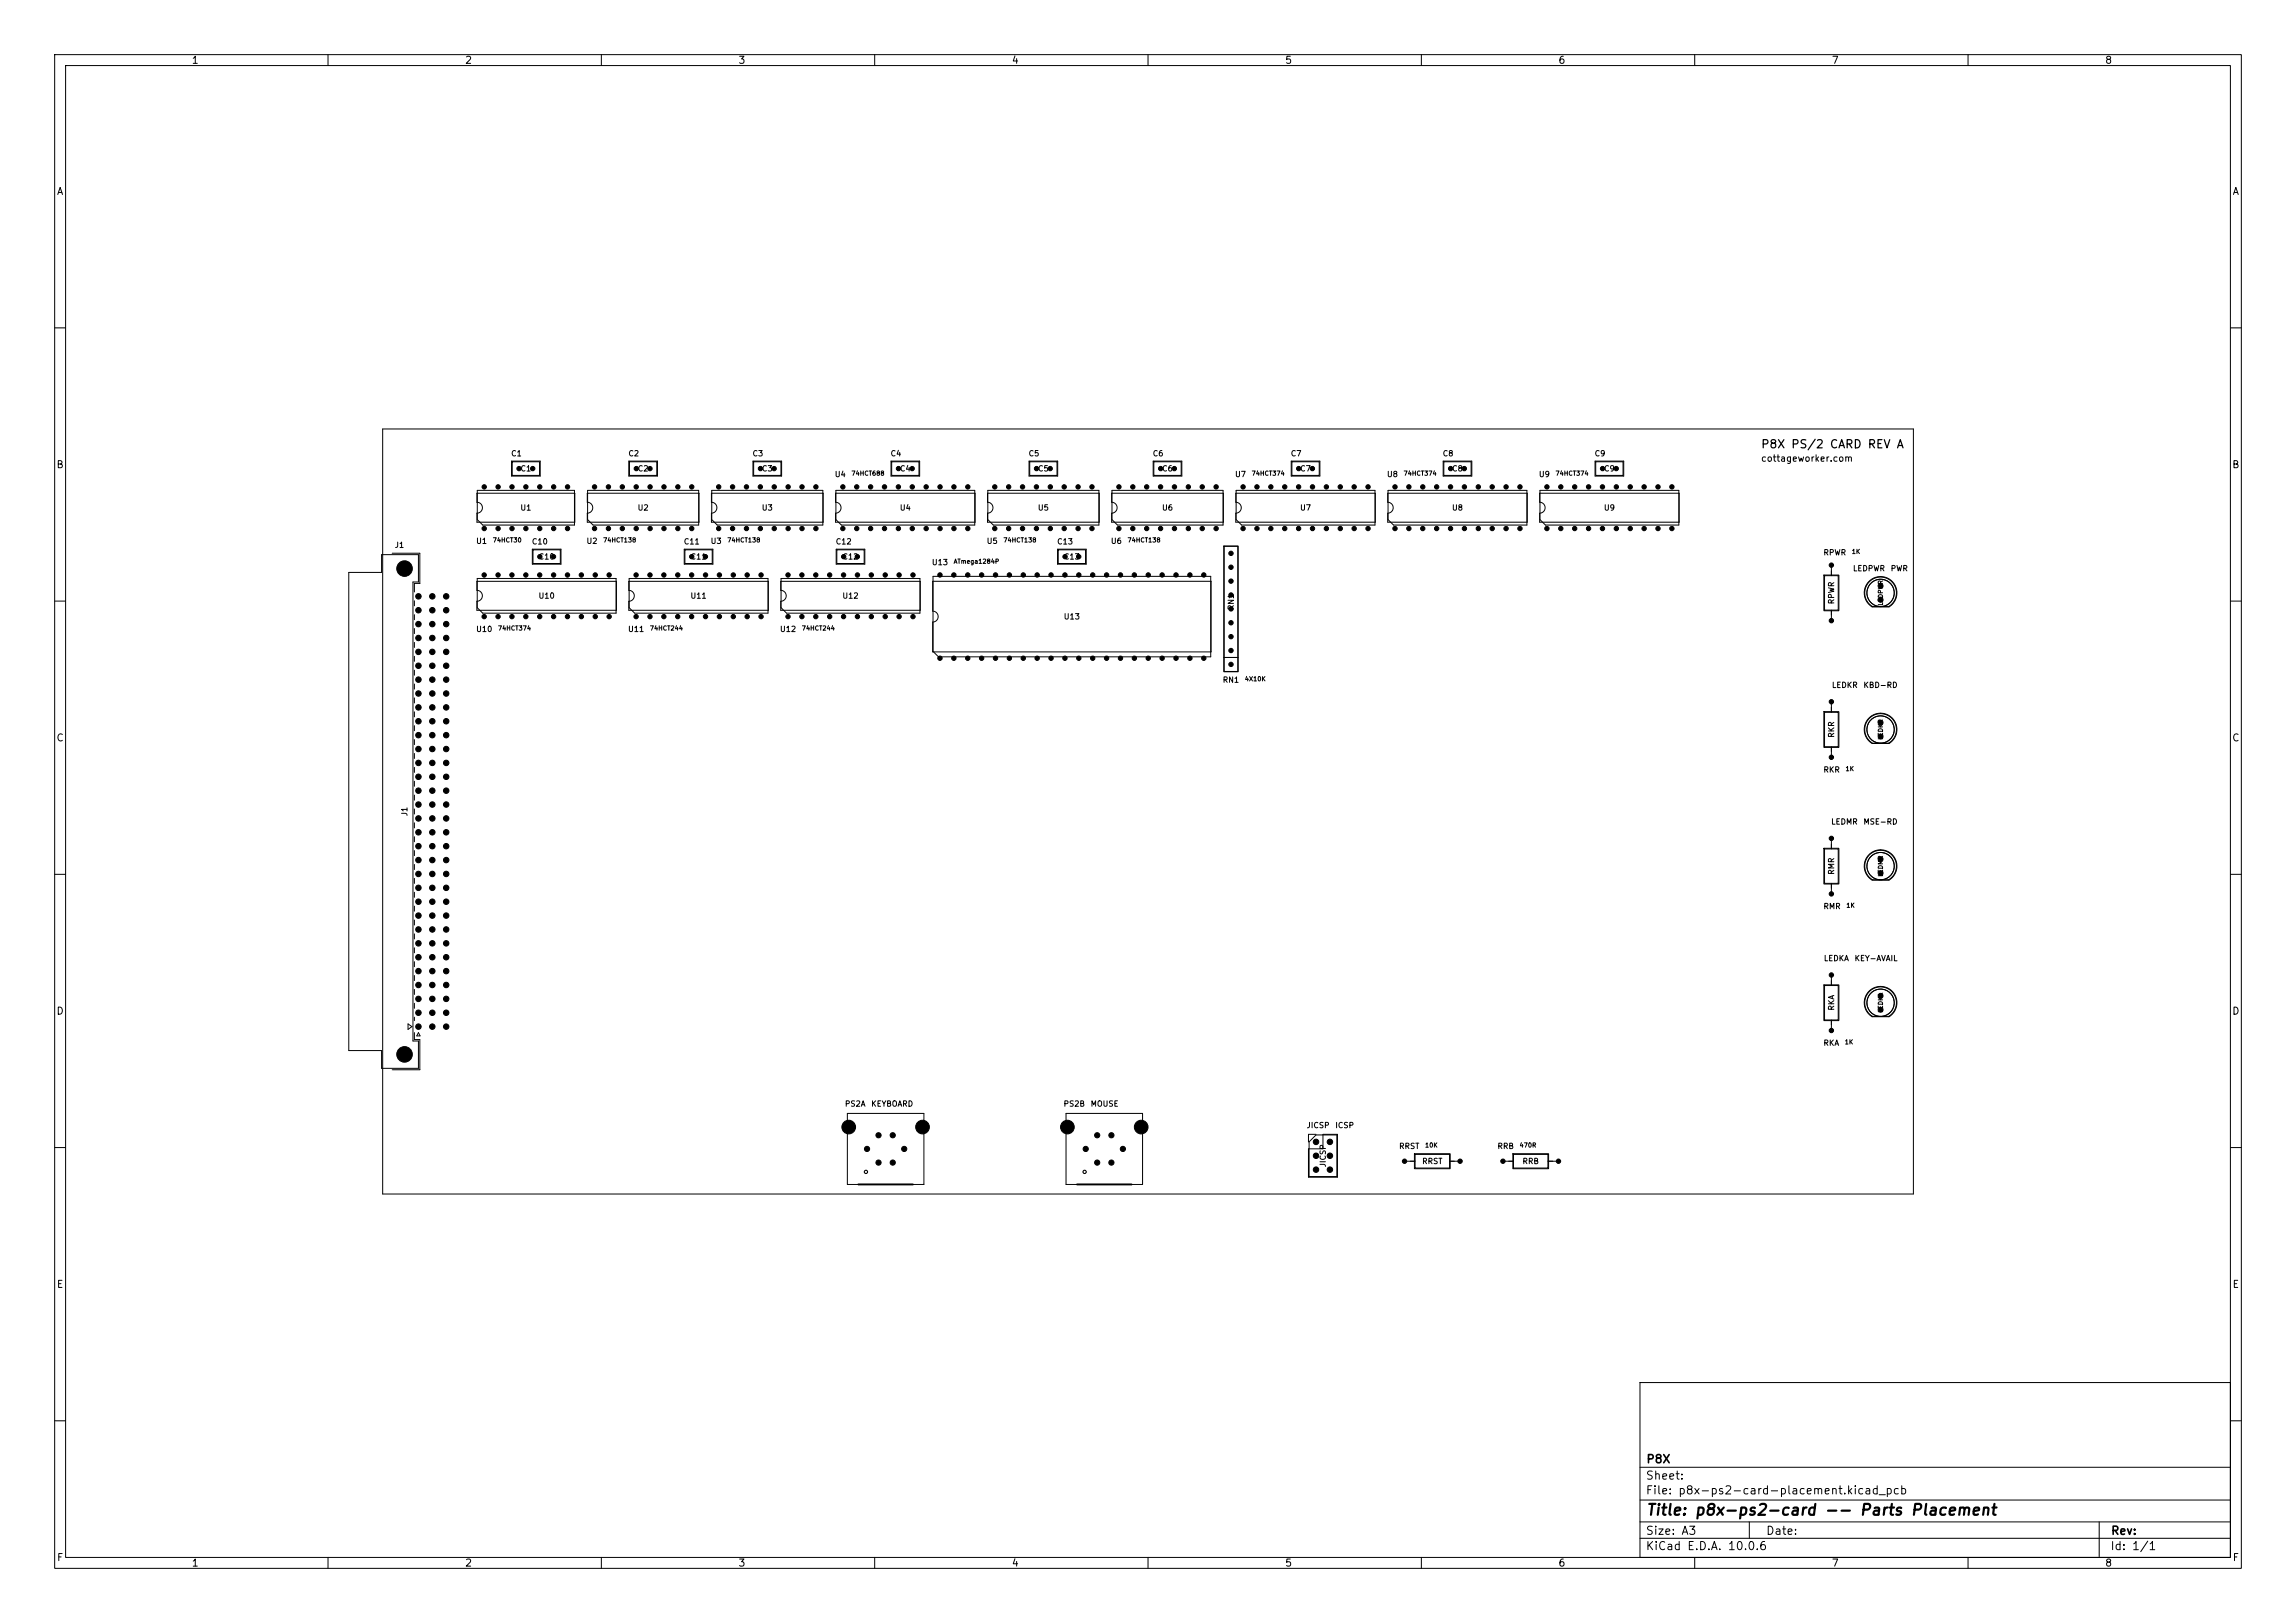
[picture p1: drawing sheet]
<svg xmlns="http://www.w3.org/2000/svg" width="420mm" height="297mm" viewBox="0 0 420 297" stroke-linecap="round" stroke-linejoin="round" font-family="sans-serif">
<defs><g id="words">
<text font-size="2" x="301" y="277.8">Title: p8x-ps2-card -- Parts Placement</text>
<g font-size="1.5">
<text x="322" y="82.4">P8X PS/2 CARD REV A</text>
<text x="301" y="268.1">P8X</text>
<text x="300.9" y="273.8">File: p8x-ps2-card-placement.kicad_pcb</text>
<text x="300.9" y="271.1">Sheet:</text>
<text x="300.9" y="281.2">Size: A3</text>
<text x="322.9" y="281.2">Date:</text>
<text x="386" y="281.2">Rev:</text>
<text x="300.9" y="284">KiCad E.D.A. 10.0.6</text>
<text x="385.9" y="284">Id: 1/1</text>
</g>
<g font-size="1.3">
<text x="35" y="12">1</text>
<text x="85" y="12">2</text>
<text x="135" y="12">3</text>
<text x="185" y="12">4</text>
<text x="235" y="12">5</text>
<text x="285" y="12">6</text>
<text x="335" y="12">7</text>
<text x="385" y="12">8</text>
<text x="10.3" y="36">A</text>
<text x="408.3" y="36">A</text>
<text x="10.2" y="86">B</text>
<text x="408.2" y="86">B</text>
<text x="10.2" y="136">C</text>
<text x="408.2" y="136">C</text>
<text x="10.2" y="186">D</text>
<text x="408.2" y="186">D</text>
<text x="10.3" y="236">E</text>
<text x="408.3" y="236">E</text>
<text x="10.3" y="286">F</text>
<text x="35" y="287">1</text>
<text x="85" y="287">2</text>
<text x="135" y="287">3</text>
<text x="185" y="287">4</text>
<text x="235" y="287">5</text>
<text x="285" y="287">6</text>
<text x="335" y="287">7</text>
<text x="385" y="287">8</text>
<text x="408.3" y="286">F</text>
</g>
<text font-size="1.2" x="322" y="84.8">cottageworker.com</text>
<g font-size="1">
<text x="93.4" y="83.7">C1</text>
<text x="114.8" y="83.7">C2</text>
<text x="137.6" y="83.7">C3</text>
<text x="162.8" y="83.7">C4</text>
<text x="188.1" y="83.7">C5</text>
<text x="210.8" y="83.7">C6</text>
<text x="236" y="83.7">C7</text>
<text x="263.8" y="83.7">C8</text>
<text x="291.6" y="83.7">C9</text>
<text x="95.1" y="86.5">C1</text>
<text x="116.6" y="86.5">C2</text>
<text x="139.3" y="86.5">C3</text>
<text x="152.6" y="87.5">U4</text>
<text x="164.5" y="86.5">C4</text>
<text x="189.8" y="86.5">C5</text>
<text x="212.5" y="86.5">C6</text>
<text x="225.8" y="87.5">U7</text>
<text x="237.7" y="86.5">C7</text>
<text x="253.6" y="87.5">U8</text>
<text x="265.5" y="86.5">C8</text>
<text x="281.4" y="87.5">U9</text>
<text x="293.3" y="86.5">C9</text>
<text x="95.1" y="93.7">U1</text>
<text x="116.5" y="93.7">U2</text>
<text x="139.3" y="93.7">U3</text>
<text x="164.5" y="93.7">U4</text>
<text x="189.8" y="93.7">U5</text>
<text x="212.5" y="93.7">U6</text>
<text x="237.7" y="93.7">U7</text>
<text x="265.5" y="93.7">U8</text>
<text x="293.3" y="93.7">U9</text>
<text x="72.1" y="100.5">J1</text>
<text x="87" y="99.8">U1</text>
<text x="97.2" y="99.9">C10</text>
<text x="107.2" y="99.8">U2</text>
<text x="125" y="99.9">C11</text>
<text x="129.9" y="99.8">U3</text>
<text x="152.8" y="99.9">C12</text>
<text x="180.4" y="99.8">U5</text>
<text x="193.3" y="99.9">C13</text>
<text x="203.1" y="99.8">U6</text>
<text x="333.5" y="101.9">RPWR</text>
<text x="98.4" y="102.6">C10</text>
<text x="126.2" y="102.6">C11</text>
<text x="154" y="102.6">C12</text>
<text x="170.4" y="103.7">U13</text>
<text x="194.5" y="102.6">C13</text>
<text x="338.8" y="104.8">LEDPWR</text>
<text x="345.8" y="104.8">PWR</text>
<text x="98.4" y="109.8">U10</text>
<text x="126.2" y="109.8">U11</text>
<text x="154" y="109.8">U12</text>
<text x="194.5" y="113.6">U13</text>
<text x="225.9" y="111.8" transform="rotate(-90 225.9 111.8)">RN1</text>
<text x="335.8" y="110.7" transform="rotate(-90 335.8 110.7)">RPWR</text>
<text x="87" y="115.9">U10</text>
<text x="114.8" y="115.9">U11</text>
<text x="142.6" y="115.9">U12</text>
<text x="223.6" y="125.2">RN1</text>
<text x="335" y="126.1">LEDKR</text>
<text x="340.8" y="126.1">KBD-RD</text>
<text x="335.8" y="135.1" transform="rotate(-90 335.8 135.1)">RKR</text>
<text x="333.5" y="141.6">RKR</text>
<text x="74.8" y="149.5" transform="rotate(-90 74.8 149.5)">J1</text>
<text x="334.9" y="151.1">LEDMR</text>
<text x="340.8" y="151.1">MSE-RD</text>
<text x="335.8" y="160.2" transform="rotate(-90 335.8 160.2)">RMR</text>
<text x="333.5" y="166.6">RMR</text>
<text x="333.5" y="176.1">LEDKA</text>
<text x="339.1" y="176.1">KEY-AVAIL</text>
<text x="335.8" y="185" transform="rotate(-90 335.8 185)">RKA</text>
<text x="333.5" y="191.6">RKA</text>
<text x="154.5" y="202.7">PS2A</text>
<text x="159.3" y="202.7">KEYBOARD</text>
<text x="194.5" y="202.7">PS2B</text>
<text x="199.4" y="202.7">MOUSE</text>
<text x="238.9" y="206.7">JICSP</text>
<text x="244.2" y="206.7">ICSP</text>
<text x="242.8" y="213.7" transform="rotate(-90 242.8 213.7)">JICSP</text>
<text x="255.8" y="210.5">RRST</text>
<text x="260" y="213.3">RRST</text>
<text x="273.8" y="210.5">RRB</text>
<text x="278.4" y="213.3">RRB</text>
</g>
<g font-size=".8">
<text x="155.7" y="87.2">74HCT688</text>
<text x="228.9" y="87.2">74HCT374</text>
<text x="256.7" y="87.2">74HCT374</text>
<text x="284.4" y="87.2">74HCT374</text>
<text x="90" y="99.4">74HCT30</text>
<text x="110.2" y="99.4">74HCT138</text>
<text x="132.9" y="99.4">74HCT138</text>
<text x="183.4" y="99.4">74HCT138</text>
<text x="206.2" y="99.4">74HCT138</text>
<text x="338.6" y="101.5">1K</text>
<text x="174.4" y="103.3">ATmega1284P</text>
<text x="344.6" y="110.9" transform="rotate(-90 344.6 110.9)">LEDPWR</text>
<text x="91" y="115.6">74HCT374</text>
<text x="118.8" y="115.6">74HCT244</text>
<text x="146.6" y="115.6">74HCT244</text>
<text x="227.6" y="124.9">4X10K</text>
<text x="344.6" y="135.5" transform="rotate(-90 344.6 135.5)">LEDKR</text>
<text x="337.5" y="141.3">1K</text>
<text x="344.6" y="160.5" transform="rotate(-90 344.6 160.5)">LEDMR</text>
<text x="337.6" y="166.3">1K</text>
<text x="344.6" y="185.4" transform="rotate(-90 344.6 185.4)">LEDKA</text>
<text x="337.4" y="191.3">1K</text>
<text x="260.6" y="210.2">10K</text>
<text x="277.9" y="210.2">470R</text>
</g>
</g></defs>
<g fill="none" stroke="#000" stroke-width=".18">
<path d="M10 10h400v277h-400zM12 12h396v273h-396zM60 10v2M110 10v2M160 10v2M210 10v2M260 10v2M310 10v2M360 10v2M10 60h2M70 78.5h280v140h-280zM408 60h2"/>
<path d="M87.2 90.3h17.9v5.3h-17.9v-1.7a1 1 0 0 0 1-1 1 1 0 0 0-1-1zM87.3 89.7h17.8v6.4h-16.8l-1-1zM93.6 84.4h5.2v2.7h-5.2zM93.7 84.5h5v2.5h-5zM107.4 90.3h20.5v5.3h-20.5v-1.7a1 1 0 0 0 1-1 1 1 0 0 0-1-1zM107.5 89.7h20.3v6.4h-19.3l-1-1zM115 84.4h5.3v2.7h-5.3zM115.1 84.5h5v2.5h-5zM130.1 90.3h20.5v5.3h-20.5v-1.7a1 1 0 0 0 1-1 1 1 0 0 0-1-1zM130.2 89.7h20.3v6.4h-19.3l-1-1zM137.7 84.4h5.3v2.7h-5.3zM137.9 84.5h5v2.5h-5z"/>
<path d="M152.8 90.3h25.6v5.3h-25.6v-1.7a1 1 0 0 0 1-1 1 1 0 0 0-1-1zM152.9 89.7h25.4v6.4h-24.4l-1-1zM163 84.4h5.2v2.7h-5.2zM163.1 84.5h5v2.5h-5zM180.6 90.3h20.5v5.3h-20.5v-1.7a1 1 0 0 0 1-1 1 1 0 0 0-1-1zM180.7 89.7h20.3v6.4h-19.3l-1-1zM188.2 84.4h5.3v2.7h-5.3zM188.4 84.5h5v2.5h-5zM203.3 90.3h20.5v5.3h-20.5v-1.7a1 1 0 0 0 1-1 1 1 0 0 0-1-1zM203.4 89.7h20.3v6.4h-19.3l-1-1zM210.9 84.4h5.3v2.7h-5.3zM211.1 84.5h5v2.5h-5z"/>
<path d="M223.9 99.9h2.6v23h-2.6zM223.9 100h2.5v22.9h-2.5zM226.1 90.3h25.5v5.3h-25.5v-1.7a1 1 0 0 0 1-1 1 1 0 0 0-1-1zM226.1 89.7h25.4v6.4h-24.4l-1-1zM236.2 84.4h5.2v2.7h-5.2zM236.3 84.5h5v2.5h-5zM253.8 90.3h25.6v5.3h-25.6v-1.7a1 1 0 0 0 1-1 1 1 0 0 0-1-1zM253.9 89.7h25.4v6.4h-24.4l-1-1zM264 84.4h5.2v2.7h-5.2zM264.1 84.5h5v2.5h-5zM281.6 90.3h25.6v5.3h-25.6v-1.7a1 1 0 0 0 1-1 1 1 0 0 0-1-1zM281.7 89.7h25.4v6.4h-24.4l-1-1z"/>
<path d="M291.8 84.4h5.2v2.7h-5.2zM291.9 84.5h5v2.5h-5zM10 110h2M63.8 104.7h6v-3.2h6.7v5h-1v84h1v5h-6.7v-3.2h-6zM71.7 101.2h5.1v5.6h-1v1.5M75.8 109.9v1M75.8 112.5v.9M75.8 115v.9M75.8 117.6v.9M87.2 106.4h25.6v5.3h-25.6v-1.7a1 1 0 0 0 1-1 1 1 0 0 0-1-1zM87.3 105.9h25.4v6.3h-24.4l-1-1zM97.4 100.5h5.2v2.7h-5.2z"/>
<path d="M97.5 100.6h5v2.5h-5zM115 106.4h25.5v5.3h-25.5v-1.7a1 1 0 0 0 1-1 1 1 0 0 0-1-1zM115.1 105.9h25.4v6.3h-24.4l-1-1zM125.2 100.5h5.2v2.7h-5.2zM125.3 100.6h5v2.5h-5zM142.8 106.4h25.5v5.3h-25.5v-1.7a1 1 0 0 0 1-1 1 1 0 0 0-1-1zM142.9 105.9h25.4v6.3h-24.4l-1-1zM153 100.5h5.2v2.7h-5.2zM153.1 100.6h5v2.5h-5zM170.6 106.4h50.9v12.9h-50.9v-5.5a1 1 0 0 0 1-1 1 1 0 0 0-1-1zM170.7 105.5h50.8v14.7h-49.8l-1-1zM193.4 100.5h5.3v2.7h-5.3z"/>
<path d="M193.6 100.6h5v2.5h-5zM333.6 105.2h2.8v6.6h-2.8zM333.8 105.4h2.5v6.3h-2.5zM335 103.4v1.9M335 111.7v1.9M341.9 106.4a2.99 2.99 0 0 1 4.5 .3 2.99 2.99 0 0 1-.9 4.4h-3a2.99 2.99 0 0 1-.6-4.7zM341.9 106.5a2.9 2.9 0 0 1 4.4 .2 2.9 2.9 0 0 1-.8 4.3h-3a2.9 2.9 0 0 1-.6-4.5zM408 110h2M75.8 120.1v.9M75.8 122.6v1M75.8 125.2v.9M75.8 127.7v.9"/>
<path d="M75.8 130.3v.9M75.8 132.8v.9M75.8 135.3v1M75.8 137.9v.9M223.9 120.3h2.6M333.6 130.2h2.8v6.6h-2.8zM333.8 130.4h2.5v6.2h-2.5zM335 128.4v2M335 136.6v2M341.9 131.4a2.99 2.99 0 0 1 4.5 .3 2.99 2.99 0 0 1-.9 4.4h-3a2.99 2.99 0 0 1-.6-4.7zM341.9 131.5a2.9 2.9 0 0 1 4.4 .2 2.9 2.9 0 0 1-.8 4.3h-3a2.9 2.9 0 0 1-.6-4.5zM10 160h2"/>
<path d="M75.8 140.4v.9M75.8 143v.9M75.8 145.5v.9M75.8 148v1M75.8 150.6v.9M75.8 153.1v.9M75.8 155.7v.9M75.8 158.2v.9M333.6 155.2h2.8v6.6h-2.8zM333.8 155.3h2.5v6.3h-2.5zM335 153.4v2M341.9 156.4a2.99 2.99 0 0 1 4.5 .3 2.99 2.99 0 0 1-.9 4.4h-3a2.99 2.99 0 0 1-.6-4.7z"/>
<path d="M341.9 156.5a2.9 2.9 0 0 1 4.4 .2 2.9 2.9 0 0 1-.8 4.3h-3a2.9 2.9 0 0 1-.6-4.5zM408 160h2M75.8 160.7v1M75.8 163.3v.9M75.8 165.8v.9M75.8 168.4v.9M75.8 170.9v.9M75.8 173.4v1M75.8 176v.9M75.8 178.5v.9M335 161.6v2M335 178.4v2"/>
<path d="M74.6 187.4l.7 .5-.7 .5zM75.8 189v1.2h1v5.6h-5.1M75.8 181.1v.9M75.8 183.6v.9M75.8 186.1v.7M76.5 189l.3 .6h-.6zM333.6 180.2h2.8v6.6h-2.8zM333.8 180.3h2.5v6.4h-2.5zM335 186.7v1.9M341.9 181.4a2.99 2.99 0 0 1 4.5 .3 2.99 2.99 0 0 1-.9 4.4h-3a2.99 2.99 0 0 1-.6-4.7zM341.9 181.5a2.9 2.9 0 0 1 4.4 .2 2.9 2.9 0 0 1-.8 4.3h-3a2.9 2.9 0 0 1-.6-4.5zM10 210h2"/>
<path d="M155 203.7h14v13.1h-14zM195 203.7h14v13.1h-14zM239.3 210.2h2.7v-2.6h2.6v7.8h-5.3zM240.7 207.6h-1.4v1.4M240.7 207.7h3.8v7.6h-5v-6.3zM256.9 212.5h1.9M258.7 211.1h6.6v2.8h-6.6zM258.8 211.3h6.4v2.4h-6.4zM265.2 212.5h1.9M274.9 212.5h1.9M276.7 211.1h6.6v2.8h-6.6zM276.8 211.3h6.3v2.4h-6.3z"/>
<path d="M283.1 212.5h2M408 210h2M300 253h108v32h-108zM10 260h2M300 278.5h108M300 274.5h108M300 268.5h108M320 278.5v3M384 278.5v6.5M408 260h2M60 285v2M110 285v2"/>
<path d="M160 285v2M210 285v2M260 285v2M300 281.5h108M310 285v2M360 285v2"/>
<circle cx="344" cy="108.5" r="2.5"/>
<circle cx="344" cy="133.5" r="2.5"/>
<circle cx="344" cy="158.5" r="2.5"/>
<circle cx="344" cy="183.5" r="2.5"/>
</g>
<path d="M157 216.8h10M197 216.8h10" fill="none" stroke="#000" stroke-width=".35"/>
<g fill="none" stroke="#000" stroke-width=".2">
<circle cx="158.4" cy="214.4" r=".3"/>
<circle cx="198.4" cy="214.4" r=".3"/>
</g>
<g fill="#000" stroke="#000" stroke-width=".18">
<circle cx="88.6" cy="89.1" r=".4"/>
<circle cx="88.6" cy="96.7" r=".4"/>
<circle cx="91.1" cy="89.1" r=".4"/>
<circle cx="91.1" cy="96.7" r=".4"/>
<circle cx="93.7" cy="89.1" r=".4"/>
<circle cx="93.7" cy="96.7" r=".4"/>
<circle cx="94.9" cy="85.7" r=".4"/>
<circle cx="96.2" cy="96.7" r=".4"/>
<circle cx="96.2" cy="89.1" r=".4"/>
<circle cx="97.4" cy="85.7" r=".4"/>
<circle cx="98.7" cy="96.7" r=".4"/>
<circle cx="98.7" cy="89.1" r=".4"/>
<circle cx="101.3" cy="89.1" r=".4"/>
<circle cx="101.3" cy="96.7" r=".4"/>
<circle cx="103.8" cy="96.7" r=".4"/>
<circle cx="103.8" cy="89.1" r=".4"/>
<circle cx="108.8" cy="96.7" r=".4"/>
<circle cx="108.8" cy="89.1" r=".4"/>
<circle cx="111.3" cy="96.7" r=".4"/>
<circle cx="111.3" cy="89.1" r=".4"/>
<circle cx="113.8" cy="89.1" r=".4"/>
<circle cx="113.8" cy="96.7" r=".4"/>
<circle cx="116.4" cy="89.1" r=".4"/>
<circle cx="116.4" cy="96.7" r=".4"/>
<circle cx="116.4" cy="85.7" r=".4"/>
<circle cx="118.9" cy="85.7" r=".4"/>
<circle cx="118.9" cy="89.1" r=".4"/>
<circle cx="118.9" cy="96.7" r=".4"/>
<circle cx="121.5" cy="89.1" r=".4"/>
<circle cx="121.5" cy="96.7" r=".4"/>
<circle cx="124" cy="89.1" r=".4"/>
<circle cx="124" cy="96.7" r=".4"/>
<circle cx="126.5" cy="96.7" r=".4"/>
<circle cx="126.5" cy="89.1" r=".4"/>
<circle cx="131.5" cy="89.1" r=".4"/>
<circle cx="131.5" cy="96.7" r=".4"/>
<circle cx="134" cy="96.7" r=".4"/>
<circle cx="134" cy="89.1" r=".4"/>
<circle cx="136.5" cy="96.7" r=".4"/>
<circle cx="136.5" cy="89.1" r=".4"/>
<circle cx="139.1" cy="89.1" r=".4"/>
<circle cx="139.1" cy="96.7" r=".4"/>
<circle cx="139.1" cy="85.7" r=".4"/>
<circle cx="141.6" cy="85.7" r=".4"/>
<circle cx="141.6" cy="89.1" r=".4"/>
<circle cx="141.6" cy="96.7" r=".4"/>
<circle cx="144.2" cy="96.7" r=".4"/>
<circle cx="144.2" cy="89.1" r=".4"/>
<circle cx="146.7" cy="89.1" r=".4"/>
<circle cx="146.7" cy="96.7" r=".4"/>
<circle cx="149.2" cy="89.1" r=".4"/>
<circle cx="149.2" cy="96.7" r=".4"/>
<circle cx="154.2" cy="89.1" r=".4"/>
<circle cx="154.2" cy="96.7" r=".4"/>
<circle cx="156.7" cy="89.1" r=".4"/>
<circle cx="156.7" cy="96.7" r=".4"/>
<circle cx="159.3" cy="96.7" r=".4"/>
<circle cx="159.3" cy="89.1" r=".4"/>
<circle cx="161.8" cy="96.7" r=".4"/>
<circle cx="161.8" cy="89.1" r=".4"/>
<circle cx="164.3" cy="89.1" r=".4"/>
<circle cx="164.3" cy="96.7" r=".4"/>
<circle cx="164.4" cy="85.7" r=".4"/>
<circle cx="166.9" cy="85.7" r=".4"/>
<circle cx="166.9" cy="96.7" r=".4"/>
<circle cx="166.9" cy="89.1" r=".4"/>
<circle cx="169.4" cy="89.1" r=".4"/>
<circle cx="169.4" cy="96.7" r=".4"/>
<circle cx="172" cy="96.7" r=".4"/>
<circle cx="172" cy="89.1" r=".4"/>
<circle cx="174.5" cy="96.7" r=".4"/>
<circle cx="174.5" cy="89.1" r=".4"/>
<circle cx="177" cy="89.1" r=".4"/>
<circle cx="177" cy="96.7" r=".4"/>
<circle cx="182" cy="96.7" r=".4"/>
<circle cx="182" cy="89.1" r=".4"/>
<circle cx="184.5" cy="96.7" r=".4"/>
<circle cx="184.5" cy="89.1" r=".4"/>
<circle cx="187" cy="96.7" r=".4"/>
<circle cx="187" cy="89.1" r=".4"/>
<circle cx="189.6" cy="89.1" r=".4"/>
<circle cx="189.6" cy="96.7" r=".4"/>
<circle cx="189.6" cy="85.7" r=".4"/>
<circle cx="192.1" cy="85.7" r=".4"/>
<circle cx="192.1" cy="89.1" r=".4"/>
<circle cx="192.1" cy="96.7" r=".4"/>
<circle cx="194.7" cy="96.7" r=".4"/>
<circle cx="194.7" cy="89.1" r=".4"/>
<circle cx="197.2" cy="96.7" r=".4"/>
<circle cx="197.2" cy="89.1" r=".4"/>
<circle cx="199.7" cy="96.7" r=".4"/>
<circle cx="199.7" cy="89.1" r=".4"/>
<circle cx="204.7" cy="96.7" r=".4"/>
<circle cx="204.7" cy="89.1" r=".4"/>
<circle cx="207.2" cy="96.7" r=".4"/>
<circle cx="207.2" cy="89.1" r=".4"/>
<circle cx="209.8" cy="96.7" r=".4"/>
<circle cx="209.8" cy="89.1" r=".4"/>
<circle cx="212.3" cy="89.1" r=".4"/>
<circle cx="212.3" cy="96.7" r=".4"/>
<circle cx="212.3" cy="85.7" r=".4"/>
<circle cx="214.8" cy="85.7" r=".4"/>
<circle cx="214.8" cy="96.7" r=".4"/>
<circle cx="214.8" cy="89.1" r=".4"/>
<circle cx="217.4" cy="96.7" r=".4"/>
<circle cx="217.4" cy="89.1" r=".4"/>
<circle cx="219.9" cy="96.7" r=".4"/>
<circle cx="219.9" cy="89.1" r=".4"/>
<circle cx="222.5" cy="89.1" r=".4"/>
<circle cx="222.5" cy="96.7" r=".4"/>
<circle cx="227.4" cy="89.1" r=".4"/>
<circle cx="227.4" cy="96.7" r=".4"/>
<circle cx="229.9" cy="96.7" r=".4"/>
<circle cx="229.9" cy="89.1" r=".4"/>
<circle cx="232.5" cy="89.1" r=".4"/>
<circle cx="232.5" cy="96.7" r=".4"/>
<circle cx="235" cy="89.1" r=".4"/>
<circle cx="235" cy="96.7" r=".4"/>
<circle cx="237.5" cy="96.7" r=".4"/>
<circle cx="237.5" cy="89.1" r=".4"/>
<circle cx="237.6" cy="85.7" r=".4"/>
<circle cx="240.1" cy="85.7" r=".4"/>
<circle cx="240.1" cy="96.7" r=".4"/>
<circle cx="240.1" cy="89.1" r=".4"/>
<circle cx="242.6" cy="89.1" r=".4"/>
<circle cx="242.6" cy="96.7" r=".4"/>
<circle cx="245.2" cy="89.1" r=".4"/>
<circle cx="245.2" cy="96.7" r=".4"/>
<circle cx="247.7" cy="96.7" r=".4"/>
<circle cx="247.7" cy="89.1" r=".4"/>
<circle cx="250.2" cy="89.1" r=".4"/>
<circle cx="250.2" cy="96.7" r=".4"/>
<circle cx="255.2" cy="89.1" r=".4"/>
<circle cx="255.2" cy="96.7" r=".4"/>
<circle cx="257.7" cy="96.7" r=".4"/>
<circle cx="257.7" cy="89.1" r=".4"/>
<circle cx="260.3" cy="96.7" r=".4"/>
<circle cx="260.3" cy="89.1" r=".4"/>
<circle cx="262.8" cy="89.1" r=".4"/>
<circle cx="262.8" cy="96.7" r=".4"/>
<circle cx="265.3" cy="89.1" r=".4"/>
<circle cx="265.3" cy="96.7" r=".4"/>
<circle cx="265.4" cy="85.7" r=".4"/>
<circle cx="267.9" cy="85.7" r=".4"/>
<circle cx="267.9" cy="89.1" r=".4"/>
<circle cx="267.9" cy="96.7" r=".4"/>
<circle cx="270.4" cy="96.7" r=".4"/>
<circle cx="270.4" cy="89.1" r=".4"/>
<circle cx="273" cy="96.7" r=".4"/>
<circle cx="273" cy="89.1" r=".4"/>
<circle cx="275.5" cy="89.1" r=".4"/>
<circle cx="275.5" cy="96.7" r=".4"/>
<circle cx="278" cy="96.7" r=".4"/>
<circle cx="278" cy="89.1" r=".4"/>
<circle cx="283" cy="96.7" r=".4"/>
<circle cx="283" cy="89.1" r=".4"/>
<circle cx="285.5" cy="96.7" r=".4"/>
<circle cx="285.5" cy="89.1" r=".4"/>
<circle cx="288" cy="96.7" r=".4"/>
<circle cx="288" cy="89.1" r=".4"/>
<circle cx="290.6" cy="96.7" r=".4"/>
<circle cx="290.6" cy="89.1" r=".4"/>
<circle cx="293.1" cy="89.1" r=".4"/>
<circle cx="293.1" cy="96.7" r=".4"/>
<circle cx="293.1" cy="85.7" r=".4"/>
<circle cx="295.6" cy="85.7" r=".4"/>
<circle cx="295.7" cy="96.7" r=".4"/>
<circle cx="295.7" cy="89.1" r=".4"/>
<circle cx="298.2" cy="89.1" r=".4"/>
<circle cx="298.2" cy="96.7" r=".4"/>
<circle cx="300.7" cy="89.1" r=".4"/>
<circle cx="300.7" cy="96.7" r=".4"/>
<circle cx="303.3" cy="96.7" r=".4"/>
<circle cx="303.3" cy="89.1" r=".4"/>
<circle cx="305.8" cy="96.7" r=".4"/>
<circle cx="305.8" cy="89.1" r=".4"/>
<circle cx="74" cy="104" r="1.43"/>
<circle cx="76.5" cy="119.3" r=".5"/>
<circle cx="76.5" cy="109.1" r=".5"/>
<circle cx="76.5" cy="111.7" r=".5"/>
<circle cx="76.5" cy="114.2" r=".5"/>
<circle cx="76.5" cy="116.7" r=".5"/>
<circle cx="79.1" cy="114.2" r=".5"/>
<circle cx="79.1" cy="111.7" r=".5"/>
<circle cx="79.1" cy="119.3" r=".5"/>
<circle cx="79.1" cy="116.7" r=".5"/>
<circle cx="79.1" cy="109.1" r=".5"/>
<circle cx="81.6" cy="119.3" r=".5"/>
<circle cx="81.6" cy="109.1" r=".5"/>
<circle cx="81.6" cy="114.2" r=".5"/>
<circle cx="81.6" cy="111.7" r=".5"/>
<circle cx="81.6" cy="116.7" r=".5"/>
<circle cx="88.6" cy="105.2" r=".4"/>
<circle cx="88.6" cy="112.8" r=".4"/>
<circle cx="91.1" cy="105.2" r=".4"/>
<circle cx="91.1" cy="112.8" r=".4"/>
<circle cx="93.6" cy="105.2" r=".4"/>
<circle cx="93.6" cy="112.8" r=".4"/>
<circle cx="96.2" cy="112.8" r=".4"/>
<circle cx="96.2" cy="105.2" r=".4"/>
<circle cx="98.7" cy="112.8" r=".4"/>
<circle cx="98.7" cy="105.2" r=".4"/>
<circle cx="98.7" cy="101.9" r=".4"/>
<circle cx="101.2" cy="101.9" r=".4"/>
<circle cx="101.3" cy="112.8" r=".4"/>
<circle cx="101.3" cy="105.2" r=".4"/>
<circle cx="103.8" cy="112.8" r=".4"/>
<circle cx="103.8" cy="105.2" r=".4"/>
<circle cx="106.3" cy="112.8" r=".4"/>
<circle cx="106.3" cy="105.2" r=".4"/>
<circle cx="108.9" cy="105.2" r=".4"/>
<circle cx="108.9" cy="112.8" r=".4"/>
<circle cx="111.4" cy="112.8" r=".4"/>
<circle cx="111.4" cy="105.2" r=".4"/>
<circle cx="116.4" cy="112.8" r=".4"/>
<circle cx="116.4" cy="105.2" r=".4"/>
<circle cx="118.9" cy="105.2" r=".4"/>
<circle cx="118.9" cy="112.8" r=".4"/>
<circle cx="121.4" cy="112.8" r=".4"/>
<circle cx="121.4" cy="105.2" r=".4"/>
<circle cx="124" cy="112.8" r=".4"/>
<circle cx="124" cy="105.2" r=".4"/>
<circle cx="126.5" cy="112.8" r=".4"/>
<circle cx="126.5" cy="105.2" r=".4"/>
<circle cx="126.5" cy="101.9" r=".4"/>
<circle cx="129" cy="101.9" r=".4"/>
<circle cx="129.1" cy="112.8" r=".4"/>
<circle cx="129.1" cy="105.2" r=".4"/>
<circle cx="131.6" cy="112.8" r=".4"/>
<circle cx="131.6" cy="105.2" r=".4"/>
<circle cx="134.1" cy="112.8" r=".4"/>
<circle cx="134.1" cy="105.2" r=".4"/>
<circle cx="136.7" cy="105.2" r=".4"/>
<circle cx="136.7" cy="112.8" r=".4"/>
<circle cx="139.2" cy="105.2" r=".4"/>
<circle cx="139.2" cy="112.8" r=".4"/>
<circle cx="144.1" cy="105.2" r=".4"/>
<circle cx="144.1" cy="112.8" r=".4"/>
<circle cx="146.7" cy="105.2" r=".4"/>
<circle cx="146.7" cy="112.8" r=".4"/>
<circle cx="149.2" cy="105.2" r=".4"/>
<circle cx="149.2" cy="112.8" r=".4"/>
<circle cx="151.8" cy="112.8" r=".4"/>
<circle cx="151.8" cy="105.2" r=".4"/>
<circle cx="154.3" cy="112.8" r=".4"/>
<circle cx="154.3" cy="105.2" r=".4"/>
<circle cx="154.3" cy="101.9" r=".4"/>
<circle cx="156.8" cy="101.9" r=".4"/>
<circle cx="156.8" cy="112.8" r=".4"/>
<circle cx="156.8" cy="105.2" r=".4"/>
<circle cx="159.4" cy="112.8" r=".4"/>
<circle cx="159.4" cy="105.2" r=".4"/>
<circle cx="161.9" cy="105.2" r=".4"/>
<circle cx="161.9" cy="112.8" r=".4"/>
<circle cx="164.5" cy="105.2" r=".4"/>
<circle cx="164.5" cy="112.8" r=".4"/>
<circle cx="167" cy="105.2" r=".4"/>
<circle cx="167" cy="112.8" r=".4"/>
<circle cx="171.9" cy="105.2" r=".4"/>
<circle cx="174.5" cy="105.2" r=".4"/>
<circle cx="177" cy="105.2" r=".4"/>
<circle cx="179.6" cy="105.2" r=".4"/>
<circle cx="182.1" cy="105.2" r=".4"/>
<circle cx="184.6" cy="105.2" r=".4"/>
<circle cx="187.2" cy="105.2" r=".4"/>
<circle cx="189.7" cy="105.2" r=".4"/>
<circle cx="192.3" cy="105.2" r=".4"/>
<circle cx="194.8" cy="105.2" r=".4"/>
<circle cx="194.8" cy="101.9" r=".4"/>
<circle cx="197.3" cy="101.9" r=".4"/>
<circle cx="197.3" cy="105.2" r=".4"/>
<circle cx="199.9" cy="105.2" r=".4"/>
<circle cx="202.4" cy="105.2" r=".4"/>
<circle cx="205" cy="105.2" r=".4"/>
<circle cx="207.5" cy="105.2" r=".4"/>
<circle cx="210" cy="105.2" r=".4"/>
<circle cx="212.6" cy="105.2" r=".4"/>
<circle cx="215.1" cy="105.2" r=".4"/>
<circle cx="217.7" cy="105.2" r=".4"/>
<circle cx="220.2" cy="105.2" r=".4"/>
<circle cx="225.2" cy="111.4" r=".4"/>
<circle cx="225.2" cy="108.9" r=".4"/>
<circle cx="225.2" cy="116.5" r=".4"/>
<circle cx="225.2" cy="103.8" r=".4"/>
<circle cx="225.2" cy="101.3" r=".4"/>
<circle cx="225.2" cy="119" r=".4"/>
<circle cx="225.2" cy="114" r=".4"/>
<circle cx="225.2" cy="106.3" r=".4"/>
<circle cx="335" cy="103.4" r=".4"/>
<circle cx="335" cy="113.6" r=".4"/>
<circle cx="344" cy="109.8" r=".45"/>
<circle cx="344" cy="107.2" r=".45"/>
<circle cx="76.5" cy="129.4" r=".5"/>
<circle cx="76.5" cy="126.9" r=".5"/>
<circle cx="76.5" cy="124.4" r=".5"/>
<circle cx="76.5" cy="121.8" r=".5"/>
<circle cx="76.5" cy="139.6" r=".5"/>
<circle cx="76.5" cy="137.1" r=".5"/>
<circle cx="76.5" cy="134.5" r=".5"/>
<circle cx="76.5" cy="132" r=".5"/>
<circle cx="79.1" cy="129.4" r=".5"/>
<circle cx="79.1" cy="124.4" r=".5"/>
<circle cx="79.1" cy="126.9" r=".5"/>
<circle cx="79.1" cy="121.8" r=".5"/>
<circle cx="79.1" cy="139.6" r=".5"/>
<circle cx="79.1" cy="137.1" r=".5"/>
<circle cx="79.1" cy="134.5" r=".5"/>
<circle cx="79.1" cy="132" r=".5"/>
<circle cx="81.6" cy="129.4" r=".5"/>
<circle cx="81.6" cy="126.9" r=".5"/>
<circle cx="81.6" cy="121.8" r=".5"/>
<circle cx="81.6" cy="124.4" r=".5"/>
<circle cx="81.6" cy="139.6" r=".5"/>
<circle cx="81.6" cy="134.5" r=".5"/>
<circle cx="81.6" cy="137.1" r=".5"/>
<circle cx="81.6" cy="132" r=".5"/>
<circle cx="171.9" cy="120.5" r=".4"/>
<circle cx="174.5" cy="120.5" r=".4"/>
<circle cx="177" cy="120.5" r=".4"/>
<circle cx="179.6" cy="120.5" r=".4"/>
<circle cx="182.1" cy="120.5" r=".4"/>
<circle cx="184.6" cy="120.5" r=".4"/>
<circle cx="187.2" cy="120.5" r=".4"/>
<circle cx="189.7" cy="120.5" r=".4"/>
<circle cx="192.3" cy="120.5" r=".4"/>
<circle cx="194.8" cy="120.5" r=".4"/>
<circle cx="197.3" cy="120.5" r=".4"/>
<circle cx="199.9" cy="120.5" r=".4"/>
<circle cx="202.4" cy="120.5" r=".4"/>
<circle cx="205" cy="120.5" r=".4"/>
<circle cx="207.5" cy="120.5" r=".4"/>
<circle cx="210" cy="120.5" r=".4"/>
<circle cx="212.6" cy="120.5" r=".4"/>
<circle cx="215.1" cy="120.5" r=".4"/>
<circle cx="217.7" cy="120.5" r=".4"/>
<circle cx="220.2" cy="120.5" r=".4"/>
<circle cx="225.2" cy="121.6" r=".4"/>
<circle cx="335" cy="128.4" r=".4"/>
<circle cx="335" cy="138.6" r=".4"/>
<circle cx="344" cy="132.2" r=".45"/>
<circle cx="344" cy="134.8" r=".45"/>
<circle cx="76.5" cy="149.8" r=".5"/>
<circle cx="76.5" cy="154.8" r=".5"/>
<circle cx="76.5" cy="159.9" r=".5"/>
<circle cx="76.5" cy="152.3" r=".5"/>
<circle cx="76.5" cy="157.4" r=".5"/>
<circle cx="76.5" cy="142.1" r=".5"/>
<circle cx="76.5" cy="144.7" r=".5"/>
<circle cx="76.5" cy="147.2" r=".5"/>
<circle cx="79.1" cy="152.3" r=".5"/>
<circle cx="79.1" cy="149.8" r=".5"/>
<circle cx="79.1" cy="144.7" r=".5"/>
<circle cx="79.1" cy="159.9" r=".5"/>
<circle cx="79.1" cy="154.8" r=".5"/>
<circle cx="79.1" cy="142.1" r=".5"/>
<circle cx="79.1" cy="157.4" r=".5"/>
<circle cx="79.1" cy="147.2" r=".5"/>
<circle cx="81.6" cy="144.7" r=".5"/>
<circle cx="81.6" cy="159.9" r=".5"/>
<circle cx="81.6" cy="152.3" r=".5"/>
<circle cx="81.6" cy="157.4" r=".5"/>
<circle cx="81.6" cy="149.8" r=".5"/>
<circle cx="81.6" cy="142.1" r=".5"/>
<circle cx="81.6" cy="147.2" r=".5"/>
<circle cx="81.6" cy="154.8" r=".5"/>
<circle cx="335" cy="153.4" r=".4"/>
<circle cx="344" cy="157.2" r=".45"/>
<circle cx="344" cy="159.8" r=".45"/>
<circle cx="76.5" cy="172.6" r=".5"/>
<circle cx="76.5" cy="165" r=".5"/>
<circle cx="76.5" cy="162.5" r=".5"/>
<circle cx="76.5" cy="167.5" r=".5"/>
<circle cx="76.5" cy="175.2" r=".5"/>
<circle cx="76.5" cy="170.1" r=".5"/>
<circle cx="76.5" cy="177.7" r=".5"/>
<circle cx="79.1" cy="177.7" r=".5"/>
<circle cx="79.1" cy="165" r=".5"/>
<circle cx="79.1" cy="162.5" r=".5"/>
<circle cx="79.1" cy="175.2" r=".5"/>
<circle cx="79.1" cy="172.6" r=".5"/>
<circle cx="79.1" cy="167.5" r=".5"/>
<circle cx="79.1" cy="170.1" r=".5"/>
<circle cx="81.6" cy="165" r=".5"/>
<circle cx="81.6" cy="172.6" r=".5"/>
<circle cx="81.6" cy="167.5" r=".5"/>
<circle cx="81.6" cy="177.7" r=".5"/>
<circle cx="81.6" cy="162.5" r=".5"/>
<circle cx="81.6" cy="175.2" r=".5"/>
<circle cx="81.6" cy="170.1" r=".5"/>
<circle cx="335" cy="178.4" r=".4"/>
<circle cx="335" cy="163.6" r=".4"/>
<circle cx="74" cy="192.9" r="1.43"/>
<circle cx="76.5" cy="180.2" r=".5"/>
<circle cx="76.5" cy="187.9" r=".5"/>
<circle cx="76.5" cy="185.3" r=".5"/>
<circle cx="76.5" cy="182.8" r=".5"/>
<circle cx="79.1" cy="185.3" r=".5"/>
<circle cx="79.1" cy="187.9" r=".5"/>
<circle cx="79.1" cy="182.8" r=".5"/>
<circle cx="79.1" cy="180.2" r=".5"/>
<circle cx="81.6" cy="187.9" r=".5"/>
<circle cx="81.6" cy="180.2" r=".5"/>
<circle cx="81.6" cy="185.3" r=".5"/>
<circle cx="81.6" cy="182.8" r=".5"/>
<circle cx="335" cy="188.6" r=".4"/>
<circle cx="344" cy="184.8" r=".45"/>
<circle cx="344" cy="182.2" r=".45"/>
<circle cx="155.2" cy="206.2" r="1.25"/>
<circle cx="158.6" cy="210.3" r=".48"/>
<circle cx="160.7" cy="207.7" r=".47"/>
<circle cx="160.7" cy="212.8" r=".48"/>
<circle cx="163.3" cy="207.7" r=".47"/>
<circle cx="163.3" cy="212.8" r=".48"/>
<circle cx="165.4" cy="210.3" r=".47"/>
<circle cx="168.7" cy="206.2" r="1.25"/>
<circle cx="195.3" cy="206.2" r="1.25"/>
<circle cx="198.6" cy="210.3" r=".47"/>
<circle cx="200.7" cy="207.7" r=".47"/>
<circle cx="200.7" cy="212.8" r=".48"/>
<circle cx="203.3" cy="207.7" r=".47"/>
<circle cx="203.3" cy="212.8" r=".48"/>
<circle cx="205.4" cy="210.3" r=".47"/>
<circle cx="208.7" cy="206.2" r="1.25"/>
<circle cx="240.7" cy="214" r=".5"/>
<circle cx="240.7" cy="209" r=".5"/>
<circle cx="240.7" cy="211.5" r=".5"/>
<circle cx="243.3" cy="214" r=".5"/>
<circle cx="243.3" cy="209" r=".5"/>
<circle cx="243.3" cy="211.5" r=".5"/>
<circle cx="256.9" cy="212.5" r=".4"/>
<circle cx="267.1" cy="212.5" r=".4"/>
<circle cx="274.9" cy="212.5" r=".4"/>
<circle cx="285.1" cy="212.5" r=".4"/>
</g>
<use href="#words"/>
</svg>
